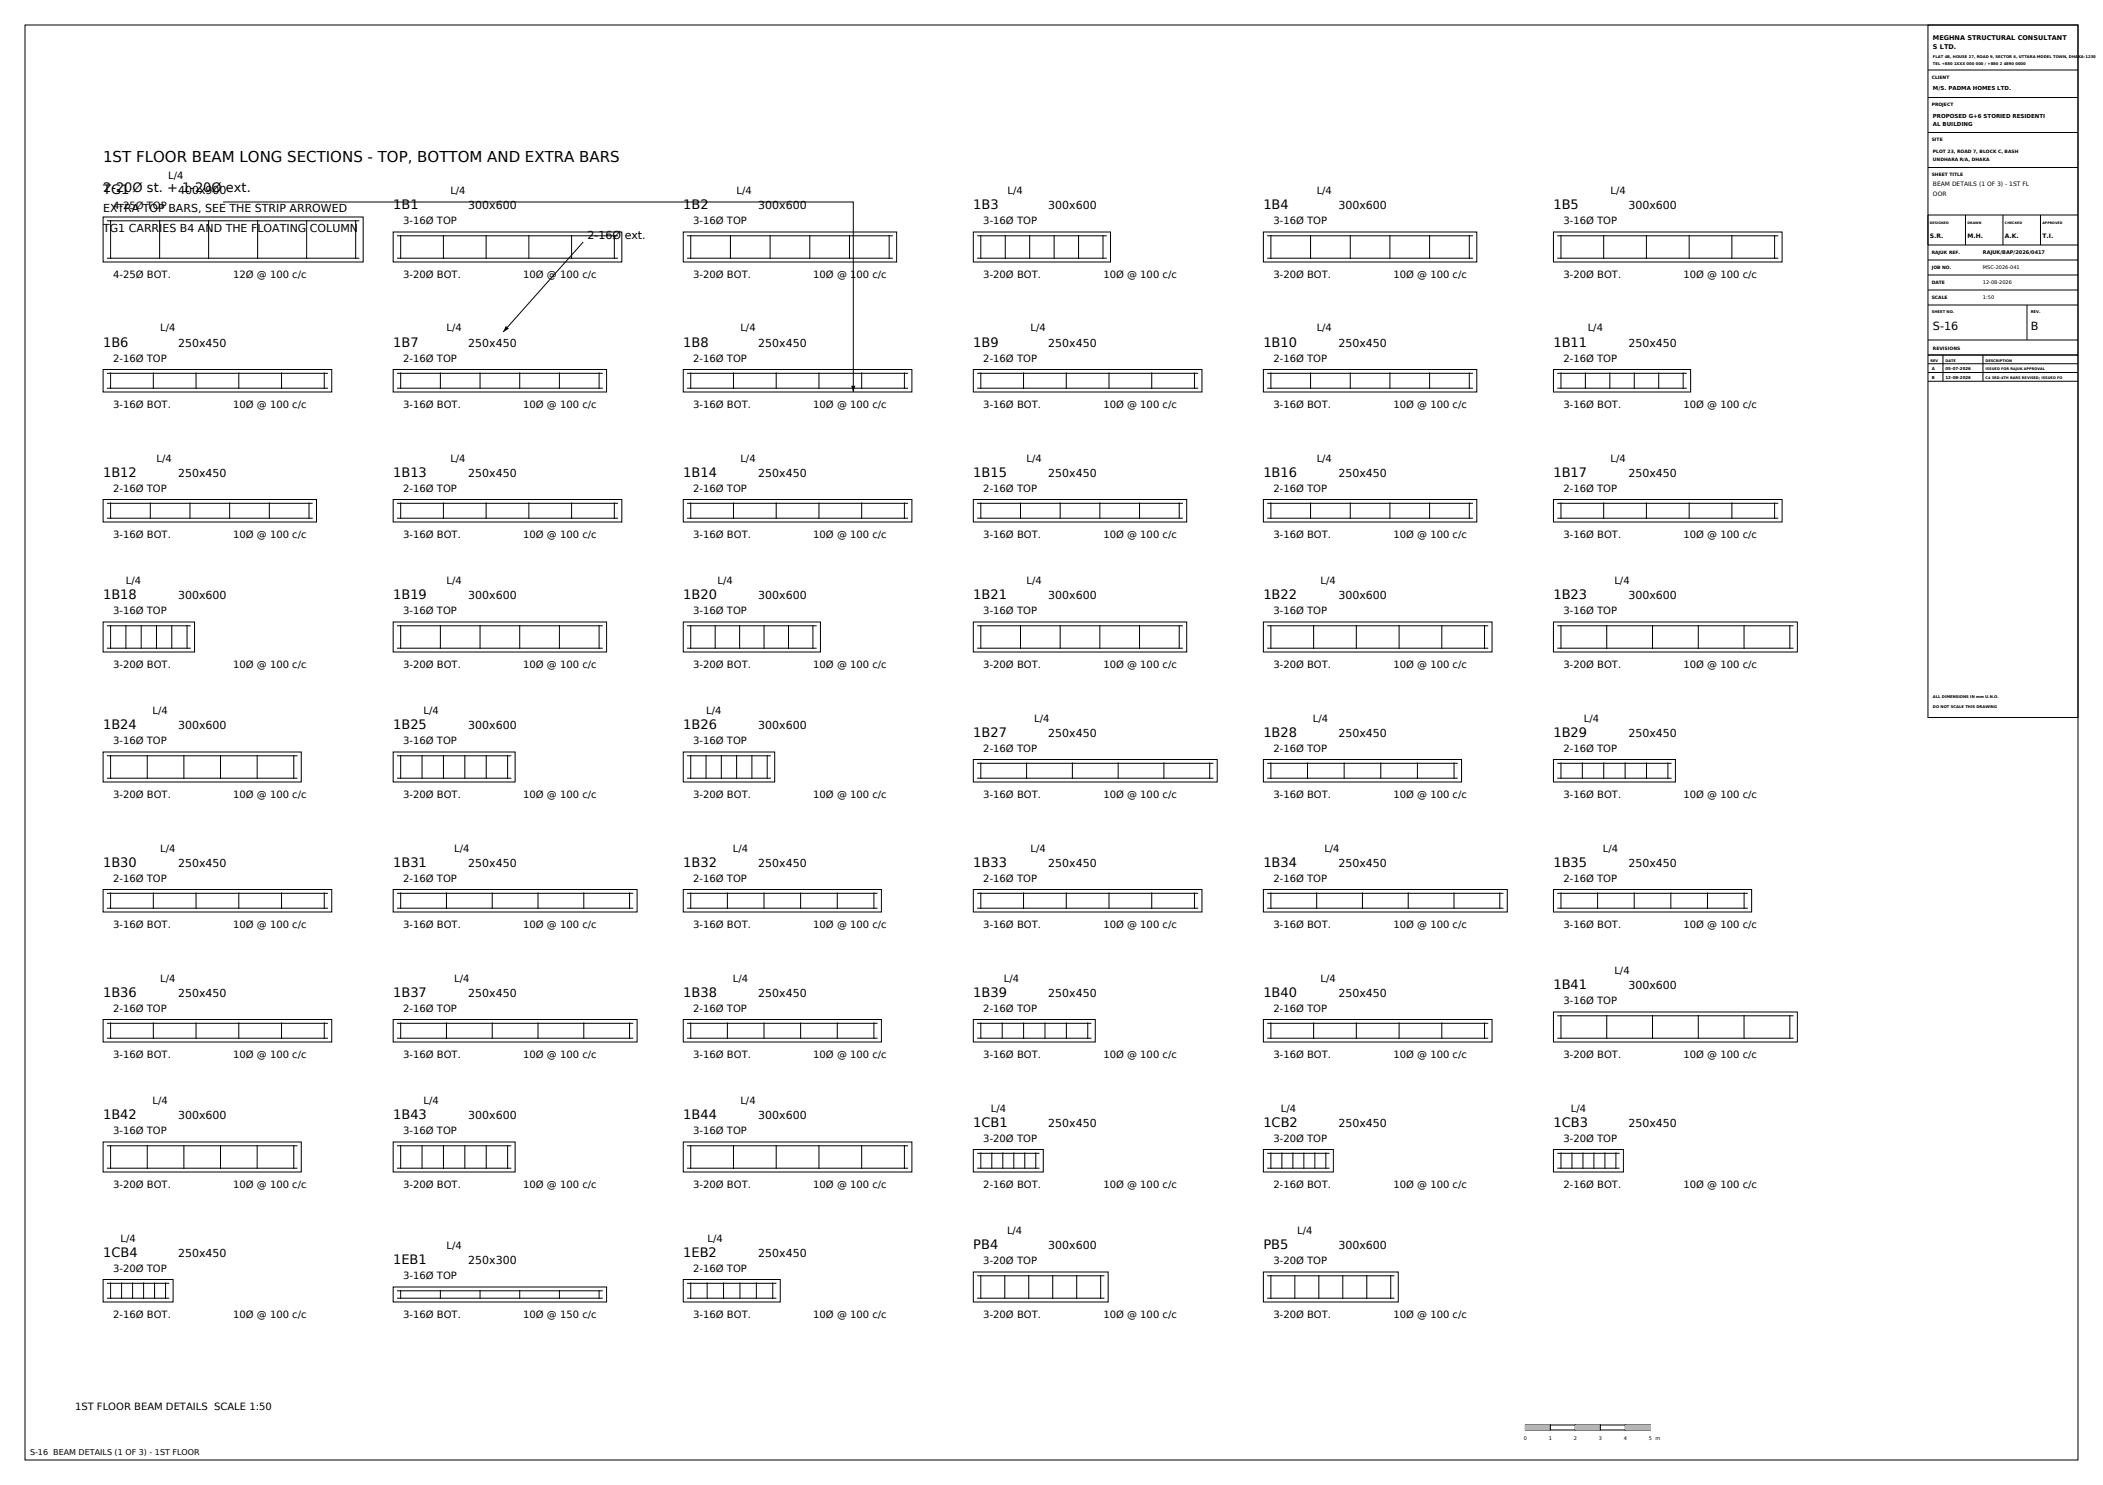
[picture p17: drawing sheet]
<svg xmlns="http://www.w3.org/2000/svg" width="841mm" height="594mm" viewBox="0 0 841 594" stroke-linecap="round" stroke-linejoin="round" font-family="sans-serif">
<defs><g id="words">
<text font-size="6" x="41.2" y="64.8">1ST FLOOR BEAM LONG SECTIONS - TOP, BOTTOM AND EXTRA BARS</text>
<g font-size="5.2">
<text x="41.2" y="77.6">TG1</text>
<text x="41.2" y="76.8">2-20Ø st. + 1-20Ø ext.</text>
<text x="157.2" y="83.6">1B1</text>
<text x="273.2" y="83.6">1B2</text>
<text x="389.2" y="83.6">1B3</text>
<text x="505.2" y="83.6">1B4</text>
<text x="621.2" y="83.6">1B5</text>
<text x="41.2" y="138.6">1B6</text>
<text x="157.2" y="138.6">1B7</text>
<text x="273.2" y="138.6">1B8</text>
<text x="389.2" y="138.6">1B9</text>
<text x="505.2" y="138.6">1B10</text>
<text x="621.2" y="138.6">1B11</text>
<text x="41.2" y="190.6">1B12</text>
<text x="157.2" y="190.6">1B13</text>
<text x="273.2" y="190.6">1B14</text>
<text x="389.2" y="190.6">1B15</text>
<text x="505.2" y="190.6">1B16</text>
<text x="621.2" y="190.6">1B17</text>
<text x="41.2" y="239.6">1B18</text>
<text x="157.2" y="239.6">1B19</text>
<text x="273.2" y="239.6">1B20</text>
<text x="389.2" y="239.6">1B21</text>
<text x="505.2" y="239.6">1B22</text>
<text x="621.2" y="239.6">1B23</text>
<text x="41.2" y="291.6">1B24</text>
<text x="157.2" y="291.6">1B25</text>
<text x="273.2" y="291.6">1B26</text>
<text x="389.2" y="294.6">1B27</text>
<text x="505.2" y="294.6">1B28</text>
<text x="621.2" y="294.6">1B29</text>
<text x="41.2" y="346.6">1B30</text>
<text x="157.2" y="346.6">1B31</text>
<text x="273.2" y="346.6">1B32</text>
<text x="389.2" y="346.6">1B33</text>
<text x="505.2" y="346.6">1B34</text>
<text x="621.2" y="346.6">1B35</text>
<text x="621.2" y="395.6">1B41</text>
<text x="41.2" y="398.6">1B36</text>
<text x="157.2" y="398.6">1B37</text>
<text x="273.2" y="398.6">1B38</text>
<text x="389.2" y="398.6">1B39</text>
<text x="505.2" y="398.6">1B40</text>
<text x="41.2" y="447.6">1B42</text>
<text x="157.2" y="447.6">1B43</text>
<text x="273.2" y="447.6">1B44</text>
<text x="389.2" y="450.6">1CB1</text>
<text x="505.2" y="450.6">1CB2</text>
<text x="621.2" y="450.6">1CB3</text>
<text x="41.2" y="502.6">1CB4</text>
<text x="273.2" y="502.6">1EB2</text>
<text x="389.2" y="499.6">PB4</text>
<text x="505.2" y="499.6">PB5</text>
<text x="157.2" y="505.6">1EB1</text>
</g>
<g font-size="4.5">
<text x="773" y="132">S-16</text>
<text x="812.1" y="132">B</text>
</g>
<g font-size="4.4">
<text x="71.2" y="77.6">400x900</text>
<text x="187.2" y="83.6">300x600</text>
<text x="303.2" y="83.6">300x600</text>
<text x="419.2" y="83.6">300x600</text>
<text x="535.2" y="83.6">300x600</text>
<text x="651.2" y="83.6">300x600</text>
<text x="41.2" y="84.8">EXTRA TOP BARS, SEE THE STRIP ARROWED</text>
<text x="41.2" y="92.8">TG1 CARRIES B4 AND THE FLOATING COLUMN</text>
<text x="235" y="95.5">2-16Ø ext.</text>
<text x="71.2" y="138.6">250x450</text>
<text x="187.2" y="138.6">250x450</text>
<text x="303.2" y="138.6">250x450</text>
<text x="419.2" y="138.6">250x450</text>
<text x="535.2" y="138.6">250x450</text>
<text x="651.2" y="138.6">250x450</text>
<text x="71.2" y="190.6">250x450</text>
<text x="187.2" y="190.6">250x450</text>
<text x="303.2" y="190.6">250x450</text>
<text x="419.2" y="190.6">250x450</text>
<text x="535.2" y="190.6">250x450</text>
<text x="651.2" y="190.6">250x450</text>
<text x="71.2" y="239.6">300x600</text>
<text x="187.2" y="239.6">300x600</text>
<text x="303.2" y="239.6">300x600</text>
<text x="419.2" y="239.6">300x600</text>
<text x="535.2" y="239.6">300x600</text>
<text x="651.2" y="239.6">300x600</text>
<text x="71.2" y="291.6">300x600</text>
<text x="187.2" y="291.6">300x600</text>
<text x="303.2" y="291.6">300x600</text>
<text x="419.2" y="294.6">250x450</text>
<text x="535.2" y="294.6">250x450</text>
<text x="651.2" y="294.6">250x450</text>
<text x="71.2" y="346.6">250x450</text>
<text x="187.2" y="346.6">250x450</text>
<text x="303.2" y="346.6">250x450</text>
<text x="419.2" y="346.6">250x450</text>
<text x="535.2" y="346.6">250x450</text>
<text x="651.2" y="346.6">250x450</text>
<text x="651.2" y="395.6">300x600</text>
<text x="71.2" y="398.6">250x450</text>
<text x="187.2" y="398.6">250x450</text>
<text x="303.2" y="398.6">250x450</text>
<text x="419.2" y="398.6">250x450</text>
<text x="535.2" y="398.6">250x450</text>
<text x="71.2" y="447.6">300x600</text>
<text x="187.2" y="447.6">300x600</text>
<text x="303.2" y="447.6">300x600</text>
<text x="419.2" y="450.6">250x450</text>
<text x="535.2" y="450.6">250x450</text>
<text x="651.2" y="450.6">250x450</text>
<text x="71.2" y="502.6">250x450</text>
<text x="303.2" y="502.6">250x450</text>
<text x="419.2" y="499.6">300x600</text>
<text x="535.2" y="499.6">300x600</text>
<text x="187.2" y="505.6">250x300</text>
</g>
<g font-size="4">
<text x="67.2" y="71.6">L/4</text>
<text x="180.1" y="77.6">L/4</text>
<text x="294.6" y="77.6">L/4</text>
<text x="402.9" y="77.6">L/4</text>
<text x="526.6" y="77.6">L/4</text>
<text x="644.1" y="77.6">L/4</text>
<text x="45.2" y="83.6">4-25Ø TOP</text>
<text x="161.2" y="89.6">3-16Ø TOP</text>
<text x="277.2" y="89.6">3-16Ø TOP</text>
<text x="393.2" y="89.6">3-16Ø TOP</text>
<text x="509.2" y="89.6">3-16Ø TOP</text>
<text x="625.2" y="89.6">3-16Ø TOP</text>
<text x="45.2" y="111.2">4-25Ø BOT.</text>
<text x="93.2" y="111.2">12Ø @ 100 c/c</text>
<text x="161.2" y="111.2">3-20Ø BOT.</text>
<text x="209.2" y="111.2">10Ø @ 100 c/c</text>
<text x="277.2" y="111.2">3-20Ø BOT.</text>
<text x="325.2" y="111.2">10Ø @ 100 c/c</text>
<text x="393.2" y="111.2">3-20Ø BOT.</text>
<text x="441.2" y="111.2">10Ø @ 100 c/c</text>
<text x="509.2" y="111.2">3-20Ø BOT.</text>
<text x="557.2" y="111.2">10Ø @ 100 c/c</text>
<text x="625.2" y="111.2">3-20Ø BOT.</text>
<text x="673.2" y="111.2">10Ø @ 100 c/c</text>
<text x="64.1" y="132.6">L/4</text>
<text x="178.6" y="132.6">L/4</text>
<text x="296.1" y="132.6">L/4</text>
<text x="412.1" y="132.6">L/4</text>
<text x="526.6" y="132.6">L/4</text>
<text x="634.9" y="132.6">L/4</text>
<text x="45.2" y="144.6">2-16Ø TOP</text>
<text x="161.2" y="144.6">2-16Ø TOP</text>
<text x="277.2" y="144.6">2-16Ø TOP</text>
<text x="393.2" y="144.6">2-16Ø TOP</text>
<text x="509.2" y="144.6">2-16Ø TOP</text>
<text x="625.2" y="144.6">2-16Ø TOP</text>
<text x="45.2" y="163.2">3-16Ø BOT.</text>
<text x="93.2" y="163.2">10Ø @ 100 c/c</text>
<text x="161.2" y="163.2">3-16Ø BOT.</text>
<text x="209.2" y="163.2">10Ø @ 100 c/c</text>
<text x="277.2" y="163.2">3-16Ø BOT.</text>
<text x="325.2" y="163.2">10Ø @ 100 c/c</text>
<text x="393.2" y="163.2">3-16Ø BOT.</text>
<text x="441.2" y="163.2">10Ø @ 100 c/c</text>
<text x="509.2" y="163.2">3-16Ø BOT.</text>
<text x="557.2" y="163.2">10Ø @ 100 c/c</text>
<text x="625.2" y="163.2">3-16Ø BOT.</text>
<text x="673.2" y="163.2">10Ø @ 100 c/c</text>
<text x="62.6" y="184.6">L/4</text>
<text x="180.1" y="184.6">L/4</text>
<text x="296.1" y="184.6">L/4</text>
<text x="410.6" y="184.6">L/4</text>
<text x="526.6" y="184.6">L/4</text>
<text x="644.1" y="184.6">L/4</text>
<text x="45.2" y="196.6">2-16Ø TOP</text>
<text x="161.2" y="196.6">2-16Ø TOP</text>
<text x="277.2" y="196.6">2-16Ø TOP</text>
<text x="393.2" y="196.6">2-16Ø TOP</text>
<text x="509.2" y="196.6">2-16Ø TOP</text>
<text x="625.2" y="196.6">2-16Ø TOP</text>
<text x="45.2" y="215.2">3-16Ø BOT.</text>
<text x="93.2" y="215.2">10Ø @ 100 c/c</text>
<text x="161.2" y="215.2">3-16Ø BOT.</text>
<text x="209.2" y="215.2">10Ø @ 100 c/c</text>
<text x="277.2" y="215.2">3-16Ø BOT.</text>
<text x="325.2" y="215.2">10Ø @ 100 c/c</text>
<text x="393.2" y="215.2">3-16Ø BOT.</text>
<text x="441.2" y="215.2">10Ø @ 100 c/c</text>
<text x="509.2" y="215.2">3-16Ø BOT.</text>
<text x="557.2" y="215.2">10Ø @ 100 c/c</text>
<text x="625.2" y="215.2">3-16Ø BOT.</text>
<text x="673.2" y="215.2">10Ø @ 100 c/c</text>
<text x="50.4" y="233.6">L/4</text>
<text x="178.6" y="233.6">L/4</text>
<text x="286.9" y="233.6">L/4</text>
<text x="410.6" y="233.6">L/4</text>
<text x="528.1" y="233.6">L/4</text>
<text x="645.6" y="233.6">L/4</text>
<text x="45.2" y="245.6">3-16Ø TOP</text>
<text x="161.2" y="245.6">3-16Ø TOP</text>
<text x="277.2" y="245.6">3-16Ø TOP</text>
<text x="393.2" y="245.6">3-16Ø TOP</text>
<text x="509.2" y="245.6">3-16Ø TOP</text>
<text x="625.2" y="245.6">3-16Ø TOP</text>
<text x="45.2" y="267.2">3-20Ø BOT.</text>
<text x="93.2" y="267.2">10Ø @ 100 c/c</text>
<text x="161.2" y="267.2">3-20Ø BOT.</text>
<text x="209.2" y="267.2">10Ø @ 100 c/c</text>
<text x="277.2" y="267.2">3-20Ø BOT.</text>
<text x="325.2" y="267.2">10Ø @ 100 c/c</text>
<text x="393.2" y="267.2">3-20Ø BOT.</text>
<text x="441.2" y="267.2">10Ø @ 100 c/c</text>
<text x="509.2" y="267.2">3-20Ø BOT.</text>
<text x="557.2" y="267.2">10Ø @ 100 c/c</text>
<text x="625.2" y="267.2">3-20Ø BOT.</text>
<text x="673.2" y="267.2">10Ø @ 100 c/c</text>
<text x="61" y="285.6">L/4</text>
<text x="169.4" y="285.6">L/4</text>
<text x="282.4" y="285.6">L/4</text>
<text x="413.6" y="288.6">L/4</text>
<text x="525" y="288.6">L/4</text>
<text x="633.4" y="288.6">L/4</text>
<text x="45.2" y="297.6">3-16Ø TOP</text>
<text x="161.2" y="297.6">3-16Ø TOP</text>
<text x="277.2" y="297.6">3-16Ø TOP</text>
<text x="393.2" y="300.6">2-16Ø TOP</text>
<text x="509.2" y="300.6">2-16Ø TOP</text>
<text x="625.2" y="300.6">2-16Ø TOP</text>
<text x="45.2" y="319.2">3-20Ø BOT.</text>
<text x="93.2" y="319.2">10Ø @ 100 c/c</text>
<text x="161.2" y="319.2">3-20Ø BOT.</text>
<text x="209.2" y="319.2">10Ø @ 100 c/c</text>
<text x="277.2" y="319.2">3-20Ø BOT.</text>
<text x="325.2" y="319.2">10Ø @ 100 c/c</text>
<text x="393.2" y="319.2">3-16Ø BOT.</text>
<text x="441.2" y="319.2">10Ø @ 100 c/c</text>
<text x="509.2" y="319.2">3-16Ø BOT.</text>
<text x="557.2" y="319.2">10Ø @ 100 c/c</text>
<text x="625.2" y="319.2">3-16Ø BOT.</text>
<text x="673.2" y="319.2">10Ø @ 100 c/c</text>
<text x="64.1" y="340.6">L/4</text>
<text x="181.6" y="340.6">L/4</text>
<text x="293" y="340.6">L/4</text>
<text x="412.1" y="340.6">L/4</text>
<text x="529.6" y="340.6">L/4</text>
<text x="641" y="340.6">L/4</text>
<text x="45.2" y="352.6">2-16Ø TOP</text>
<text x="161.2" y="352.6">2-16Ø TOP</text>
<text x="277.2" y="352.6">2-16Ø TOP</text>
<text x="393.2" y="352.6">2-16Ø TOP</text>
<text x="509.2" y="352.6">2-16Ø TOP</text>
<text x="625.2" y="352.6">2-16Ø TOP</text>
<text x="45.2" y="371.2">3-16Ø BOT.</text>
<text x="93.2" y="371.2">10Ø @ 100 c/c</text>
<text x="161.2" y="371.2">3-16Ø BOT.</text>
<text x="209.2" y="371.2">10Ø @ 100 c/c</text>
<text x="277.2" y="371.2">3-16Ø BOT.</text>
<text x="325.2" y="371.2">10Ø @ 100 c/c</text>
<text x="393.2" y="371.2">3-16Ø BOT.</text>
<text x="441.2" y="371.2">10Ø @ 100 c/c</text>
<text x="509.2" y="371.2">3-16Ø BOT.</text>
<text x="557.2" y="371.2">10Ø @ 100 c/c</text>
<text x="625.2" y="371.2">3-16Ø BOT.</text>
<text x="673.2" y="371.2">10Ø @ 100 c/c</text>
<text x="645.6" y="389.6">L/4</text>
<text x="64.1" y="392.6">L/4</text>
<text x="181.6" y="392.6">L/4</text>
<text x="293" y="392.6">L/4</text>
<text x="401.4" y="392.6">L/4</text>
<text x="528.1" y="392.6">L/4</text>
<text x="625.2" y="401.6">3-16Ø TOP</text>
<text x="45.2" y="404.6">2-16Ø TOP</text>
<text x="161.2" y="404.6">2-16Ø TOP</text>
<text x="277.2" y="404.6">2-16Ø TOP</text>
<text x="393.2" y="404.6">2-16Ø TOP</text>
<text x="509.2" y="404.6">2-16Ø TOP</text>
<text x="45.2" y="423.2">3-16Ø BOT.</text>
<text x="93.2" y="423.2">10Ø @ 100 c/c</text>
<text x="161.2" y="423.2">3-16Ø BOT.</text>
<text x="209.2" y="423.2">10Ø @ 100 c/c</text>
<text x="277.2" y="423.2">3-16Ø BOT.</text>
<text x="325.2" y="423.2">10Ø @ 100 c/c</text>
<text x="393.2" y="423.2">3-16Ø BOT.</text>
<text x="441.2" y="423.2">10Ø @ 100 c/c</text>
<text x="509.2" y="423.2">3-16Ø BOT.</text>
<text x="557.2" y="423.2">10Ø @ 100 c/c</text>
<text x="625.2" y="423.2">3-20Ø BOT.</text>
<text x="673.2" y="423.2">10Ø @ 100 c/c</text>
<text x="61" y="441.6">L/4</text>
<text x="169.4" y="441.6">L/4</text>
<text x="296.1" y="441.6">L/4</text>
<text x="396.2" y="444.6">L/4</text>
<text x="512.2" y="444.6">L/4</text>
<text x="628.2" y="444.6">L/4</text>
<text x="45.2" y="453.6">3-16Ø TOP</text>
<text x="161.2" y="453.6">3-16Ø TOP</text>
<text x="277.2" y="453.6">3-16Ø TOP</text>
<text x="393.2" y="456.6">3-20Ø TOP</text>
<text x="509.2" y="456.6">3-20Ø TOP</text>
<text x="625.2" y="456.6">3-20Ø TOP</text>
<text x="45.2" y="475.2">3-20Ø BOT.</text>
<text x="93.2" y="475.2">10Ø @ 100 c/c</text>
<text x="161.2" y="475.2">3-20Ø BOT.</text>
<text x="209.2" y="475.2">10Ø @ 100 c/c</text>
<text x="277.2" y="475.2">3-20Ø BOT.</text>
<text x="325.2" y="475.2">10Ø @ 100 c/c</text>
<text x="393.2" y="475.2">2-16Ø BOT.</text>
<text x="441.2" y="475.2">10Ø @ 100 c/c</text>
<text x="509.2" y="475.2">2-16Ø BOT.</text>
<text x="557.2" y="475.2">10Ø @ 100 c/c</text>
<text x="625.2" y="475.2">2-16Ø BOT.</text>
<text x="673.2" y="475.2">10Ø @ 100 c/c</text>
<text x="48.2" y="496.6">L/4</text>
<text x="282.9" y="496.6">L/4</text>
<text x="402.7" y="493.6">L/4</text>
<text x="518.7" y="493.6">L/4</text>
<text x="178.6" y="499.6">L/4</text>
<text x="45.2" y="508.6">3-20Ø TOP</text>
<text x="277.2" y="508.6">2-16Ø TOP</text>
<text x="393.2" y="505.6">3-20Ø TOP</text>
<text x="509.2" y="505.6">3-20Ø TOP</text>
<text x="161.2" y="511.6">3-16Ø TOP</text>
<text x="45.2" y="527.2">2-16Ø BOT.</text>
<text x="93.2" y="527.2">10Ø @ 100 c/c</text>
<text x="161.2" y="527.2">3-16Ø BOT.</text>
<text x="209.2" y="527.2">10Ø @ 150 c/c</text>
<text x="277.2" y="527.2">3-16Ø BOT.</text>
<text x="325.2" y="527.2">10Ø @ 100 c/c</text>
<text x="393.2" y="527.2">3-20Ø BOT.</text>
<text x="441.2" y="527.2">10Ø @ 100 c/c</text>
<text x="509.2" y="527.2">3-20Ø BOT.</text>
<text x="557.2" y="527.2">10Ø @ 100 c/c</text>
<text x="30" y="564">1ST FLOOR BEAM DETAILS SCALE 1:50</text>
</g>
<text font-size="3.2" x="12" y="582">S-16 BEAM DETAILS (1 OF 3) - 1ST FLOOR</text>
<g font-size="2.6">
<text x="773" y="16">MEGHNA STRUCTURAL CONSULTANT</text>
<text x="773" y="19.5">S LTD.</text>
</g>
<g font-size="2.4">
<text x="773" y="74.5">BEAM DETAILS (1 OF 3) - 1ST FL</text>
<text x="773" y="78.5">OOR</text>
<text x="771.8" y="95">S.R.</text>
<text x="786.8" y="95">M.H.</text>
<text x="801.8" y="95">A.K.</text>
<text x="816.8" y="95">T.I.</text>
</g>
<g font-size="2.2">
<text x="773" y="36">M/S. PADMA HOMES LTD.</text>
<text x="773" y="47">PROPOSED G+6 STORIED RESIDENTI</text>
<text x="773" y="50.5">AL BUILDING</text>
</g>
<g font-size="2">
<text x="793" y="101.5">RAJUK/BAP/2026/0417</text>
<text x="793" y="107.5">MSC-2026-041</text>
<text x="793" y="113.5">12-08-2026</text>
<text x="793" y="119.5">1:50</text>
<text x="609.4" y="576">0</text>
<text x="619.4" y="576">1</text>
<text x="629.4" y="576">2</text>
<text x="639.4" y="576">3</text>
<text x="649.4" y="576">4</text>
<text x="659.4" y="576">5 m</text>
</g>
<g font-size="1.8">
<text x="772.5" y="31.5">CLIENT</text>
<text x="772.5" y="42.5">PROJECT</text>
<text x="772.5" y="56.5">SITE</text>
<text x="773" y="61">PLOT 23, ROAD 7, BLOCK C, BASH</text>
<text x="773" y="64.5">UNDHARA R/A, DHAKA</text>
<text x="772.5" y="70.5">SHEET TITLE</text>
<text x="772.5" y="101.5">RAJUK REF.</text>
<text x="772.5" y="107.5">JOB NO.</text>
<text x="772.5" y="113.5">DATE</text>
<text x="772.5" y="119.5">SCALE</text>
<text x="773" y="140">REVISIONS</text>
</g>
<g font-size="1.6">
<text x="772.5" y="148">A</text>
<text x="778" y="148">05-07-2026</text>
<text x="772.5" y="151.5">B</text>
<text x="778" y="151.5">12-08-2026</text>
</g>
<g font-size="1.5">
<text x="773" y="23">FLAT 4B, HOUSE 27, ROAD 9, SECTOR 6, UTTARA MODEL TOWN, DHAKA-1230</text>
<text x="773" y="26">TEL +880 1XXX 000 000 / +880 2 4890 0000</text>
<text x="772.5" y="125">SHEET NO.</text>
<text x="812.1" y="125">REV.</text>
<text x="773" y="279">ALL DIMENSIONS IN mm U.N.O.</text>
<text x="773" y="283">DO NOT SCALE THIS DRAWING</text>
</g>
<g font-size="1.4">
<text x="772" y="144.6">REV</text>
<text x="778" y="144.6">DATE</text>
<text x="794" y="144.6">DESCRIPTION</text>
<text x="794" y="148">ISSUED FOR RAJUK APPROVAL</text>
<text x="794" y="151.5">C4 3RD-4TH BARS REVISED; ISSUED FO</text>
</g>
<g font-size="1.3">
<text x="771.8" y="89.5">DESIGNED</text>
<text x="786.8" y="89.5">DRAWN</text>
<text x="801.8" y="89.5">CHECKED</text>
<text x="816.8" y="89.5">APPROVED</text>
</g>
</g></defs>
<g fill="none" stroke="#000" stroke-width=".4">
<path d="M10 10h821v574h-821zM771 10h60v277h-60zM771 28h60M771 39h60M771 53h60M771 67h60M786 86v12M801 86v12M816 86v12M831 86h-60v12h60M771 104h60M771 110h60"/>
<path d="M771 116h60M771 122h60M771 136h60M810.6 122v14M771 142h60M771 145.5h60M771 149h60M771 152.5h60M777 142v10.5M793 142v10.5M610 570h10v2h-10z"/>
</g>
<path d="M610 570h10v2h-10z" fill-rule="evenodd" fill="#b8b8b8"/>
<path d="M620 570h10v2h-10zM630 570h10v2h-10z" fill="none" stroke="#000" stroke-width=".4"/>
<path d="M630 570h10v2h-10z" fill-rule="evenodd" fill="#b8b8b8"/>
<path d="M640 570h10v2h-10zM650 570h10v2h-10z" fill="none" stroke="#000" stroke-width=".4"/>
<path d="M650 570h10v2h-10z" fill-rule="evenodd" fill="#b8b8b8"/>
<g fill="none" stroke="#000" stroke-width=".4">
<path d="M41.2 86.8h104v18h-104zM42.8 88.3h100.9M44.2 88v15.6M63.8 88v15.6M83.4 88v15.6M89.2 80.8h252v76M103 88v15.6M122.6 88v15.6M142.2 88v15.6M157.2 92.8h91.5v12h-91.5zM158.8 94.3h88.4M160.2 94v9.6"/>
<path d="M177.3 94v9.6M194.4 94v9.6M211.5 94v9.6M228.6 94v9.6M233.2 96.8l-32 36M245.7 94v9.6M273.2 92.8h85.4v12h-85.4zM274.8 94.3h82.3M276.2 94v9.6M292.1 94v9.6M308 94v9.6M323.8 94v9.6"/>
<path d="M339.7 94v9.6M355.6 94v9.6M389.2 92.8h54.9v12h-54.9zM390.8 94.3h51.8M392.2 94v9.6M402 94v9.6M411.8 94v9.6M421.6 94v9.6M431.3 94v9.6M441.1 94v9.6M505.2 92.8h85.4v12h-85.4zM506.8 94.3h82.3"/>
<path d="M508.2 94v9.6M524.1 94v9.6M540 94v9.6M555.8 94v9.6M571.7 94v9.6M587.6 94v9.6M621.2 92.8h91.5v12h-91.5zM622.8 94.3h88.4M624.2 94v9.6M641.3 94v9.6M658.4 94v9.6M675.5 94v9.6"/>
<path d="M692.6 94v9.6M709.7 94v9.6M42.8 103.3h100.9M158.8 103.3h88.4M274.8 103.3h82.3M390.8 103.3h51.8M506.8 103.3h82.3M622.8 103.3h88.4M41.2 147.8h91.5v9h-91.5zM42.8 149.3h88.4M42.8 155.3h88.4M44.2 149v6.6"/>
<path d="M61.3 149v6.6M78.4 149v6.6M95.5 149v6.6M112.6 149v6.6M129.7 149v6.6M157.2 147.8h85.4v9h-85.4zM158.8 149.3h82.3M158.8 155.3h82.3M160.2 149v6.6M176.1 149v6.6M192 149v6.6M207.8 149v6.6"/>
<path d="M223.7 149v6.6M239.6 149v6.6M273.2 147.8h91.5v9h-91.5zM274.8 149.3h88.4M274.8 155.3h88.4M276.2 149v6.6M293.3 149v6.6M310.4 149v6.6M327.5 149v6.6M344.6 149v6.6M361.7 149v6.6M389.2 147.8h91.5v9h-91.5z"/>
<path d="M390.8 149.3h88.4M390.8 155.3h88.4M392.2 149v6.6M409.3 149v6.6M426.4 149v6.6M443.5 149v6.6M460.6 149v6.6M477.7 149v6.6M505.2 147.8h85.4v9h-85.4zM506.8 149.3h82.3M506.8 155.3h82.3M508.2 149v6.6"/>
<path d="M524.1 149v6.6M540 149v6.6M555.8 149v6.6M571.7 149v6.6M587.6 149v6.6M621.2 147.8h54.9v9h-54.9zM622.8 149.3h51.8M622.8 155.3h51.8M624.2 149v6.6M634 149v6.6M643.8 149v6.6M653.6 149v6.6"/>
<path d="M663.3 149v6.6M673.1 149v6.6M41.2 199.8h85.4v9h-85.4zM157.2 199.8h91.5v9h-91.5zM273.2 199.8h91.5v9h-91.5zM389.2 199.8h85.4v9h-85.4zM505.2 199.8h85.4v9h-85.4zM621.2 199.8h91.5v9h-91.5zM42.8 201.3h82.3M42.8 207.3h82.3M44.2 201v6.6M60.1 201v6.6"/>
<path d="M76 201v6.6M91.8 201v6.6M107.7 201v6.6M123.6 201v6.6M158.8 201.3h88.4M158.8 207.3h88.4M160.2 201v6.6M177.3 201v6.6M194.4 201v6.6M211.5 201v6.6M228.6 201v6.6M245.7 201v6.6"/>
<path d="M274.8 201.3h88.4M274.8 207.3h88.4M276.2 201v6.6M293.3 201v6.6M310.4 201v6.6M327.5 201v6.6M344.6 201v6.6M361.7 201v6.6M390.8 201.3h82.3M390.8 207.3h82.3M392.2 201v6.6M408.1 201v6.6"/>
<path d="M424 201v6.6M439.8 201v6.6M455.7 201v6.6M471.6 201v6.6M506.8 201.3h82.3M506.8 207.3h82.3M508.2 201v6.6M524.1 201v6.6M540 201v6.6M555.8 201v6.6M571.7 201v6.6M587.6 201v6.6"/>
<path d="M622.8 201.3h88.4M622.8 207.3h88.4M624.2 201v6.6M641.3 201v6.6M658.4 201v6.6M675.5 201v6.6M692.6 201v6.6M709.7 201v6.6M41.2 248.8h36.6v12h-36.6zM42.8 250.3h33.5M42.8 259.3h33.5M44.2 250v9.6"/>
<path d="M50.3 250v9.6M56.5 250v9.6M62.6 250v9.6M68.7 250v9.6M74.8 250v9.6M157.2 248.8h85.4v12h-85.4zM158.8 250.3h82.3M158.8 259.3h82.3M160.2 250v9.6M176.1 250v9.6M192 250v9.6M207.8 250v9.6"/>
<path d="M223.7 250v9.6M239.6 250v9.6M273.2 248.8h54.9v12h-54.9zM274.8 250.3h51.8M274.8 259.3h51.8M276.2 250v9.6M286 250v9.6M295.8 250v9.6M305.6 250v9.6M315.3 250v9.6M325.1 250v9.6M389.2 248.8h85.4v12h-85.4z"/>
<path d="M390.8 250.3h82.3M390.8 259.3h82.3M392.2 250v9.6M408.1 250v9.6M424 250v9.6M439.8 250v9.6M455.7 250v9.6M471.6 250v9.6M505.2 248.8h91.5v12h-91.5zM506.8 250.3h88.4M506.8 259.3h88.4M508.2 250v9.6"/>
<path d="M525.3 250v9.6M542.4 250v9.6M559.5 250v9.6M576.6 250v9.6M593.7 250v9.6M621.2 248.8h97.6v12h-97.6zM622.8 250.3h94.4M622.8 259.3h94.4M624.2 250v9.6M642.5 250v9.6M660.8 250v9.6M679.2 250v9.6"/>
<path d="M697.5 250v9.6M715.8 250v9.6M41.2 300.8h79.3v12h-79.3zM42.8 302.3h76.2M42.8 311.3h76.2M44.2 302v9.6M58.9 302v9.6M73.5 302v9.6M88.2 302v9.6M102.8 302v9.6M117.5 302v9.6M157.2 300.8h48.8v12h-48.8z"/>
<path d="M158.8 302.3h45.7M158.8 311.3h45.7M160.2 302v9.6M168.8 302v9.6M177.3 302v9.6M185.9 302v9.6M194.4 302v9.6M203 302v9.6M273.2 300.8h36.6v12h-36.6zM274.8 302.3h33.5M274.8 311.3h33.5M276.2 302v9.6"/>
<path d="M282.3 302v9.6M288.5 302v9.6M294.6 302v9.6M300.7 302v9.6M306.8 302v9.6M389.2 303.8h97.6v9h-97.6zM390.8 311.3h94.4M390.8 305.3h94.4M392.2 305v6.6M410.5 305v6.6M428.8 305v6.6M447.2 305v6.6"/>
<path d="M465.5 305v6.6M483.8 305v6.6M505.2 303.8h79.3v9h-79.3zM506.8 311.3h76.2M506.8 305.3h76.2M508.2 305v6.6M522.9 305v6.6M537.5 305v6.6M552.2 305v6.6M566.8 305v6.6M581.5 305v6.6M621.2 303.8h48.8v9h-48.8z"/>
<path d="M622.8 311.3h45.7M622.8 305.3h45.7M624.2 305v6.6M632.8 305v6.6M641.3 305v6.6M649.9 305v6.6M658.4 305v6.6M667 305v6.6M41.2 355.8h91.5v9h-91.5zM42.8 357.3h88.4M44.2 357v6.6M61.3 357v6.6"/>
<path d="M78.4 357v6.6M95.5 357v6.6M112.6 357v6.6M129.7 357v6.6M157.2 355.8h97.6v9h-97.6zM158.8 357.3h94.4M160.2 357v6.6M178.5 357v6.6M196.8 357v6.6M215.2 357v6.6M233.5 357v6.6M251.8 357v6.6"/>
<path d="M273.2 355.8h79.3v9h-79.3zM274.8 357.3h76.2M276.2 357v6.6M290.9 357v6.6M305.5 357v6.6M320.2 357v6.6M334.8 357v6.6M349.5 357v6.6M389.2 355.8h91.5v9h-91.5zM390.8 357.3h88.4M392.2 357v6.6M409.3 357v6.6"/>
<path d="M426.4 357v6.6M443.5 357v6.6M460.6 357v6.6M477.7 357v6.6M505.2 355.8h97.6v9h-97.6zM506.8 357.3h94.4M508.2 357v6.6M526.5 357v6.6M544.8 357v6.6M563.2 357v6.6M581.5 357v6.6M599.8 357v6.6"/>
<path d="M621.2 355.8h79.3v9h-79.3zM622.8 357.3h76.2M624.2 357v6.6M638.9 357v6.6M653.5 357v6.6M668.2 357v6.6M682.8 357v6.6M697.5 357v6.6M42.8 363.3h88.4M158.8 363.3h94.4M274.8 363.3h76.2M390.8 363.3h88.4"/>
<path d="M506.8 363.3h94.4M622.8 363.3h76.2M41.2 407.8h91.5v9h-91.5zM42.8 409.3h88.4M42.8 415.3h88.4M44.2 409v6.6M61.3 409v6.6M78.4 409v6.6M95.5 409v6.6M112.6 409v6.6M129.7 409v6.6M157.2 407.8h97.6v9h-97.6z"/>
<path d="M158.8 409.3h94.4M158.8 415.3h94.4M160.2 409v6.6M178.5 409v6.6M196.8 409v6.6M215.2 409v6.6M233.5 409v6.6M251.8 409v6.6M273.2 407.8h79.3v9h-79.3zM274.8 409.3h76.2M274.8 415.3h76.2M276.2 409v6.6"/>
<path d="M290.9 409v6.6M305.5 409v6.6M320.2 409v6.6M334.8 409v6.6M349.5 409v6.6M389.2 407.8h48.8v9h-48.8zM390.8 409.3h45.7M390.8 415.3h45.7M392.2 409v6.6M400.8 409v6.6M409.3 409v6.6M417.9 409v6.6"/>
<path d="M426.4 409v6.6M435 409v6.6M505.2 407.8h91.5v9h-91.5zM506.8 409.3h88.4M506.8 415.3h88.4M508.2 409v6.6M525.3 409v6.6M542.4 409v6.6M559.5 409v6.6M576.6 409v6.6M593.7 409v6.6M621.2 404.8h97.6v12h-97.6z"/>
<path d="M622.8 415.3h94.4M622.8 406.3h94.4M624.2 406v9.6M642.5 406v9.6M660.8 406v9.6M679.2 406v9.6M697.5 406v9.6M715.8 406v9.6M41.2 456.8h79.3v12h-79.3zM42.8 458.3h76.2M44.2 458v9.6M58.9 458v9.6"/>
<path d="M73.5 458v9.6M88.2 458v9.6M102.8 458v9.6M117.5 458v9.6M157.2 456.8h48.8v12h-48.8zM158.8 458.3h45.7M160.2 458v9.6M168.8 458v9.6M177.3 458v9.6M185.9 458v9.6M194.4 458v9.6M203 458v9.6"/>
<path d="M273.2 456.8h91.5v12h-91.5zM274.8 458.3h88.4M276.2 458v9.6M293.3 458v9.6M310.4 458v9.6M327.5 458v9.6M344.6 458v9.6M361.7 458v9.6M389.2 459.8h28v9h-28zM505.2 459.8h28v9h-28zM621.2 459.8h28v9h-28zM42.8 467.3h76.2"/>
<path d="M158.8 467.3h45.7M274.8 467.3h88.4M390.8 467.3h24.9M390.8 461.3h24.9M392.2 461v6.6M396.6 461v6.6M401 461v6.6M405.4 461v6.6M409.8 461v6.6M414.2 461v6.6M506.8 467.3h24.9M506.8 461.3h24.9"/>
<path d="M508.2 461v6.6M512.6 461v6.6M517 461v6.6M521.4 461v6.6M525.8 461v6.6M530.2 461v6.6M622.8 467.3h24.9M622.8 461.3h24.9M624.2 461v6.6M628.6 461v6.6M633 461v6.6M637.4 461v6.6"/>
<path d="M641.8 461v6.6M646.2 461v6.6M41.2 511.8h28v9h-28zM42.8 513.3h24.9M42.8 519.3h24.9M44.2 513v6.6M48.6 513v6.6M53 513v6.6M57.4 513v6.6M61.8 513v6.6M66.2 513v6.6M157.2 514.8h85.4v6h-85.4z"/>
<path d="M158.8 519.3h82.3M158.8 516.3h82.3M160.2 516v3.6M176.1 516v3.6M192 516v3.6M207.8 516v3.6M223.7 516v3.6M239.6 516v3.6M273.2 511.8h38.8v9h-38.8zM274.8 513.3h35.7M274.8 519.3h35.7M276.2 513v6.6"/>
<path d="M282.8 513v6.6M289.3 513v6.6M295.9 513v6.6M302.5 513v6.6M309 513v6.6M389.2 508.8h54v12h-54zM390.8 519.3h50.8M390.8 510.3h50.8M392.2 510v9.6M401.8 510v9.6M411.4 510v9.6M421 510v9.6"/>
<path d="M430.6 510v9.6M440.2 510v9.6M505.2 508.8h54v12h-54zM506.8 519.3h50.8M506.8 510.3h50.8M508.2 510v9.6M517.8 510v9.6M527.4 510v9.6M537 510v9.6M546.6 510v9.6M556.2 510v9.6"/>
</g>
<path d="M202.3 130.4l1.2 1.1-2.3 1.3zM340.4 154.3h1.7l-.9 2.5z" fill="#000"/>
<use href="#words"/>
</svg>
